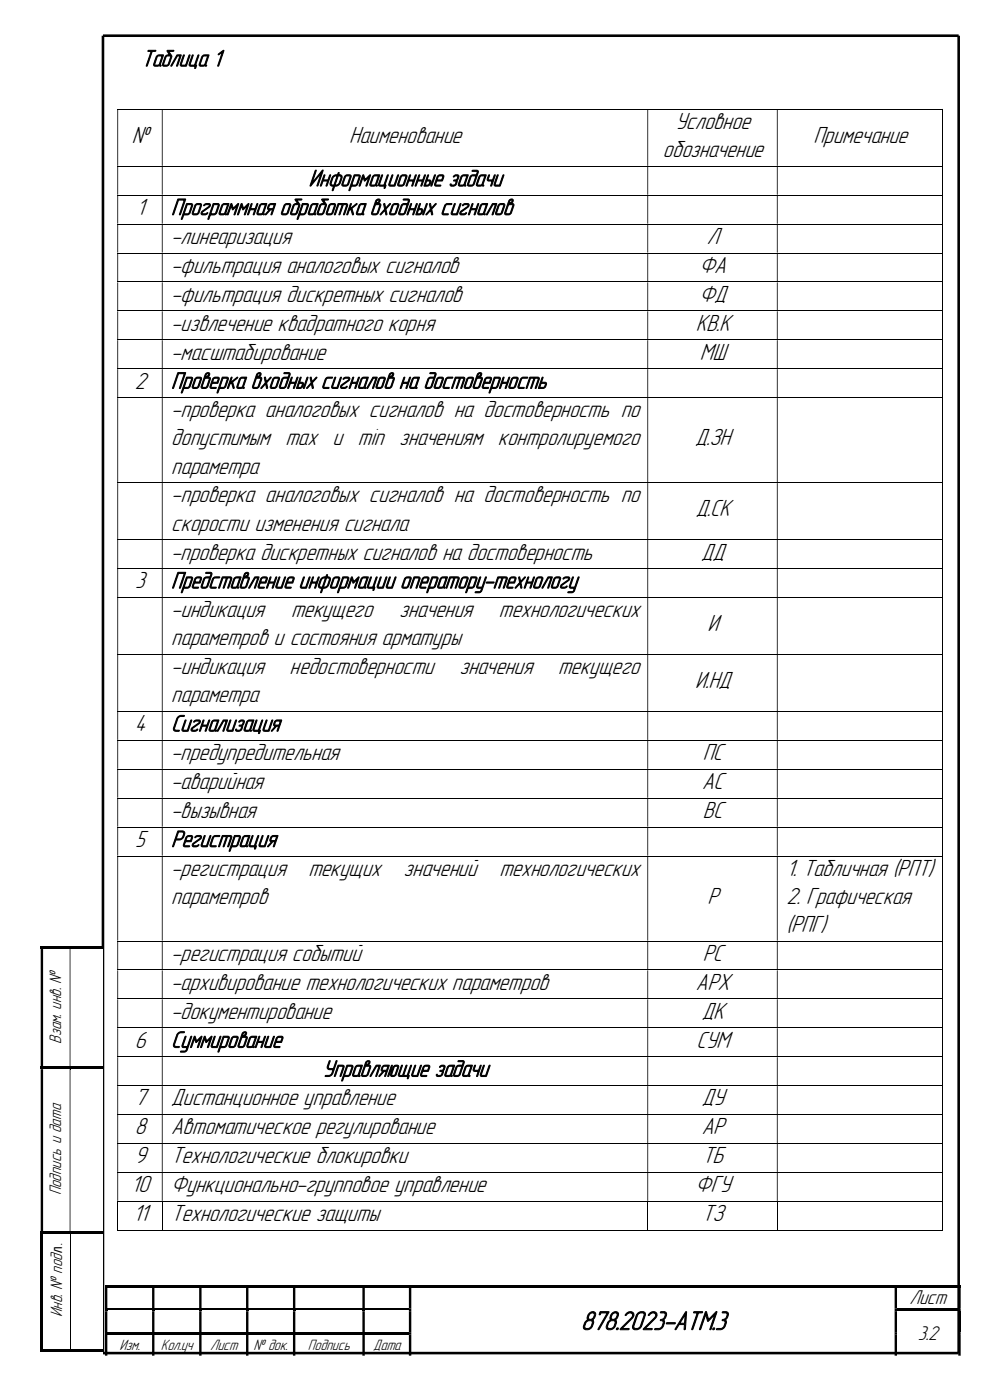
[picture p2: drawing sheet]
<svg xmlns="http://www.w3.org/2000/svg" width="210mm" height="297mm" viewBox="0 0 210 297" stroke-linecap="round" stroke-linejoin="round" font-family="sans-serif">
<defs><g id="words">
<text font-size="6" x="123.2" y="282.1">878.2023-АТМ.3</text>
<g font-size="5.2">
<text x="30" y="14.1">Таблица 1</text>
<text x="143.3" y="27.4">Условное</text>
<text x="28" y="30.4">№</text>
<text x="74.1" y="30.4">Наименование</text>
<text x="140.6" y="33.4">обозначение</text>
<text x="172.6" y="30.4">Примечание</text>
<text x="65.5" y="39.5">Информационные задачи</text>
<text x="29" y="45.6">1</text>
<text x="36.3" y="45.6">Программная обработка входных сигналов</text>
<text x="36.3" y="51.7">-линеаризация</text>
<text x="149.9" y="51.7">Л</text>
<text x="36.3" y="57.9">-фильтрация аналоговых сигналов</text>
<text x="148.4" y="57.9">ФА</text>
<text x="36.3" y="64">-фильтрация дискретных сигналов</text>
<text x="148.4" y="64">ФД</text>
<text x="36.3" y="70.1">-извлечение квадратного корня</text>
<text x="147.6" y="70.1">КВ.К</text>
<text x="36.3" y="76.3">-масштабирование</text>
<text x="148.5" y="76.3">МШ</text>
<text x="28.6" y="82.4">2</text>
<text x="36.3" y="82.4">Проверка входных сигналов на достоверность</text>
<text x="36.3" y="88.6">-проверка аналоговых сигналов на достоверность по</text>
<text x="36.3" y="94.5">допустимым max и min значениям контролируемого</text>
<text x="147.5" y="94.5">Д.ЗН</text>
<text x="36.3" y="100.5">параметра</text>
<text x="36.3" y="106.6">-проверка аналоговых сигналов на достоверность по</text>
<text x="36.3" y="112.6">скорости изменения сигнала</text>
<text x="147.6" y="109.6">Д.СК</text>
<text x="36.3" y="118.7">-проверка дискретных сигналов на достоверность</text>
<text x="148.8" y="118.7">ДД</text>
<text x="28.7" y="124.8">3</text>
<text x="36.3" y="124.8">Представление информации оператору-технологу</text>
<text x="36.3" y="130.9">-индикация</text>
<text x="61.7" y="130.9">текущего</text>
<text x="84.7" y="130.9">значения</text>
<text x="105.9" y="130.9">технологических</text>
<text x="36.3" y="136.9">параметров и состояния арматуры</text>
<text x="150.1" y="133.9">И</text>
<text x="36.3" y="143">-индикация</text>
<text x="61.4" y="143">недостоверности</text>
<text x="97.5" y="143">значения</text>
<text x="118.4" y="143">текущего</text>
<text x="36.3" y="149">параметра</text>
<text x="147.5" y="146">И.НД</text>
<text x="28.6" y="155.2">4</text>
<text x="36.3" y="155.2">Сигнализация</text>
<text x="36.3" y="161.2">-предупредительная</text>
<text x="149.1" y="161.2">ПС</text>
<text x="36.3" y="167.4">-аварийная</text>
<text x="149" y="167.4">АС</text>
<text x="36.3" y="173.5">-вызывная</text>
<text x="149.1" y="173.5">ВС</text>
<text x="28.7" y="179.7">5</text>
<text x="36.3" y="179.7">Регистрация</text>
<text x="36.3" y="185.8">-регистрация</text>
<text x="65.4" y="185.8">текущих</text>
<text x="85.6" y="185.8">значений</text>
<text x="105.9" y="185.8">технологических</text>
<text x="166.8" y="185.8">1. Табличная (РПТ)</text>
<text x="36.3" y="191.8">параметров</text>
<text x="150.1" y="191.8">Р</text>
<text x="166.8" y="191.8">2. Графическая</text>
<text x="166.8" y="197.7">(РПГ)</text>
<text x="36.3" y="203.8">-регистрация событий</text>
<text x="149.1" y="203.8">РС</text>
<text x="36.3" y="210">-архивирование технологических параметров</text>
<text x="147.6" y="210">АРХ</text>
<text x="36.3" y="216.1">-документирование</text>
<text x="148.9" y="216.1">ДК</text>
<text x="28.6" y="222.2">6</text>
<text x="36.3" y="222.2">Суммирование</text>
<text x="147.8" y="222.2">СУМ</text>
<text x="68.5" y="228.4">Управляющие задачи</text>
<text x="28.6" y="234.5">7</text>
<text x="36.3" y="234.5">Дистанционное управление</text>
<text x="148.9" y="234.5">ДУ</text>
<text x="28.6" y="240.7">8</text>
<text x="36.3" y="240.7">Автоматическое регулирование</text>
<text x="148.9" y="240.7">АР</text>
<text x="28.6" y="246.8">9</text>
<text x="36.3" y="246.8">Технологические блокировки</text>
<text x="149" y="246.8">ТБ</text>
<text x="27.9" y="252.9">10</text>
<text x="36.3" y="252.9">Функционально-групповое управление</text>
<text x="147.5" y="252.9">ФГУ</text>
<text x="28.2" y="259">11</text>
<text x="36.3" y="259">Технологические защиты</text>
<text x="149" y="259">ТЗ</text>
</g>
<g font-size="4.5">
<text x="192.9" y="276.6">Лист</text>
<text x="194.7" y="284.2">3.2</text>
</g>
<g font-size="3.7">
<text x="13" y="221.4" transform="rotate(-90 13 221.4)">Взам. инв. №</text>
<text x="13" y="253.6" transform="rotate(-90 13 253.6)">Подпись и дата</text>
<text x="13.2" y="279.4" transform="rotate(-90 13.2 279.4)">Инв. № подл.</text>
</g>
<g font-size="3.4">
<text x="25.3" y="286.4">Изм.</text>
<text x="34.1" y="286.4">Кол.уч</text>
<text x="44.6" y="286.4">Лист</text>
<text x="53.8" y="286.4">№ док.</text>
<text x="65.3" y="286.4">Подпись</text>
<text x="79.2" y="286.4">Дата</text>
</g>
</g></defs>
<g fill="#000">
<path d="M22.3 272.6h.5v.5h-.5z" fill-rule="evenodd"/>
<path d="M22.3 273.1h.5v4.5h-.5zM32.3 273.1h.5v4.5h-.5zM42.2 273.1h.6v4.5h-.6zM52.2 273.1h.5v4.5h-.5zM62.1 273.1h.6v4.5h-.6zM76.9 273.1h.5v4.5h-.5zM86.7 273.1h.5v4.5h-.5zM189.8 273.1h.5v4.5h-.5zM203.3 273.1h.5v4.5h-.5z" fill-rule="evenodd"/>
<path d="M32.3 272.6h.5v.5h-.5z" fill-rule="evenodd"/>
<path d="M42.2 272.6h.6v.5h-.6z" fill-rule="evenodd"/>
<path d="M52.2 272.6h.5v.5h-.5z" fill-rule="evenodd"/>
<path d="M62.1 272.6h.6v.5h-.6z" fill-rule="evenodd"/>
<path d="M76.9 272.6h.5v.5h-.5z" fill-rule="evenodd"/>
<path d="M86.7 272.6h.5v.5h-.5z" fill-rule="evenodd"/>
<path d="M86.7 277.6h.5v.6h-.5zM189.8 277.6h.5v.6h-.5z" fill-rule="evenodd"/>
<path d="M189.8 272.6h.5v.5h-.5z" fill-rule="evenodd"/>
<path d="M203.3 272.6h.5v.5h-.5z" fill-rule="evenodd"/>
<path d="M203.3 277.6h.5v.6h-.5zM22.3 278.2h.5v4.4h-.5zM32.3 278.2h.5v4.4h-.5zM42.2 278.2h.6v4.4h-.6zM52.2 278.2h.5v4.4h-.5zM62.1 278.2h.6v4.4h-.6zM76.9 278.2h.5v4.4h-.5zM86.7 278.2h.5v4.4h-.5zM189.8 278.2h.5v4.4h-.5z" fill-rule="evenodd"/>
<path d="M86.7 282.6h.5v.6h-.5zM189.8 282.6h.5v.6h-.5zM203.3 282.6h.5v.6h-.5zM22.3 283.2h.5v4.4h-.5zM32.3 283.2h.5v4.4h-.5zM42.2 283.2h.6v4.4h-.6zM52.2 283.2h.5v4.4h-.5zM62.1 283.2h.6v4.4h-.6zM76.9 283.2h.5v4.4h-.5z" fill-rule="evenodd"/>
<path d="M86.7 283.2h.5v4.4h-.5zM189.8 283.2h.5v4.4h-.5zM203.3 283.2h.5v4.4h-.5z" fill-rule="evenodd"/>
</g>
<g fill="#000">
<path d="M22.3 277.6h.5v.6h-.5zM22.8 272.6h9.5v.5h-9.5zM32.3 277.6h.5v.6h-.5zM32.8 272.6h9.4v.5h-9.4zM42.2 277.6h.6v.6h-.6zM42.8 272.6h9.4v.5h-9.4zM52.2 277.6h.5v.6h-.5zM52.7 272.6h9.4v.5h-9.4zM62.1 277.6h.6v.6h-.6zM62.7 272.6h14.2v.5h-14.2zM76.9 277.6h.5v.6h-.5zM77.4 272.6h9.3v.5h-9.3z"/>
<path d="M87.2 272.6h102.6v.5h-102.6zM190.3 272.6h13v.5h-13zM190.3 277.6h13v.5h-13zM22.3 282.6h.5v.6h-.5zM22.8 282.6h9.5v.5h-9.5zM32.3 282.6h.5v.6h-.5zM32.8 282.6h9.4v.5h-9.4zM42.2 282.6h.6v.6h-.6zM42.8 282.6h9.4v.5h-9.4zM52.2 282.6h.5v.6h-.5zM52.7 282.6h9.4v.5h-9.4zM62.1 282.6h.6v.6h-.6z"/>
<path d="M62.7 282.6h14.2v.5h-14.2zM76.9 282.6h.5v.6h-.5zM77.4 282.6h9.3v.5h-9.3zM203.3 278.2h.5v4.4h-.5z"/>
</g>
<path d="M22.8 277.7h9.5M32.8 277.7h9.4M42.8 277.7h9.4M52.7 277.7h9.4M62.7 277.7h14.2M77.4 277.7h9.3" fill="none" stroke="#000" stroke-width=".25"/>
<path d="M21.8 7.6h181.6v279.5h-181.6z" fill="none" stroke="#000" stroke-width=".55"/>
<path d="M9.1 200.8h12.7v87.1h-12.7z" fill="#fff"/>
<g fill="#000">
<path d="M199.9 23.1h.1v.2h-.1zM24.9 23.3h.2v11.9h-.2zM34.3 23.3h.2v11.9h-.2zM137.3 23.3h.2v11.9h-.2zM164.8 23.3h.2v11.9h-.2z" fill-rule="evenodd"/>
<path d="M199.9 35.2h.1v.1h-.1zM24.9 35.3h.2v6h-.2zM34.3 35.3h.2v6h-.2zM137.3 35.3h.2v6h-.2zM164.8 35.3h.2v6h-.2z" fill-rule="evenodd"/>
<path d="M199.9 41.3h.1v.2h-.1zM24.9 41.5h.2v6h-.2zM34.3 41.5h.2v6h-.2zM137.3 41.5h.2v6h-.2zM164.8 41.5h.2v6h-.2z" fill-rule="evenodd"/>
<path d="M199.9 47.5h.1v.1h-.1zM24.9 47.6h.2v6h-.2zM34.3 47.6h.2v6h-.2zM137.3 47.6h.2v6h-.2zM164.8 47.6h.2v6h-.2z" fill-rule="evenodd"/>
<path d="M199.9 53.6h.1v.2h-.1zM24.9 53.8h.2v5.9h-.2zM34.3 53.8h.2v5.9h-.2zM137.3 53.8h.2v5.9h-.2zM164.8 53.8h.2v5.9h-.2z" fill-rule="evenodd"/>
<path d="M199.9 59.7h.1v.2h-.1zM24.9 59.9h.2v6h-.2zM34.3 59.9h.2v6h-.2zM137.3 59.9h.2v6h-.2zM164.8 59.9h.2v6h-.2z" fill-rule="evenodd"/>
<path d="M199.9 65.9h.1v.1h-.1zM24.9 66h.2v6h-.2zM34.3 66h.2v6h-.2zM137.3 66h.2v6h-.2zM164.8 66h.2v6h-.2z" fill-rule="evenodd"/>
<path d="M199.9 72h.1v.2h-.1zM24.9 72.2h.2v5.9h-.2zM34.3 72.2h.2v5.9h-.2zM137.3 72.2h.2v5.9h-.2zM164.8 72.2h.2v5.9h-.2z" fill-rule="evenodd"/>
<path d="M199.9 78.1h.1v.2h-.1zM24.9 78.3h.2v6h-.2zM34.3 78.3h.2v6h-.2zM137.3 78.3h.2v6h-.2zM164.8 78.3h.2v6h-.2z" fill-rule="evenodd"/>
<path d="M199.9 84.3h.1v.2h-.1zM24.9 84.5h.2v17.8h-.2zM34.3 84.5h.2v17.8h-.2zM137.3 84.5h.2v17.8h-.2zM164.8 84.5h.2v17.8h-.2z" fill-rule="evenodd"/>
<path d="M199.9 102.3h.1v.2h-.1zM24.9 102.5h.2v11.9h-.2zM34.3 102.5h.2v11.9h-.2zM137.3 102.5h.2v11.9h-.2zM164.8 102.5h.2v11.9h-.2z" fill-rule="evenodd"/>
<path d="M199.9 114.4h.1v.2h-.1zM24.9 114.6h.2v5.9h-.2zM34.3 114.6h.2v5.9h-.2zM137.3 114.6h.2v5.9h-.2zM164.8 114.6h.2v5.9h-.2z" fill-rule="evenodd"/>
<path d="M199.9 120.5h.1v.2h-.1zM24.9 120.7h.2v6h-.2zM34.3 120.7h.2v6h-.2zM137.3 120.7h.2v6h-.2zM164.8 120.7h.2v6h-.2z" fill-rule="evenodd"/>
<path d="M199.9 126.7h.1v.1h-.1zM24.9 126.8h.2v12h-.2zM34.3 126.8h.2v12h-.2zM137.3 126.8h.2v12h-.2zM164.8 126.8h.2v12h-.2z" fill-rule="evenodd"/>
<path d="M199.9 138.8h.1v.1h-.1zM24.9 138.9h.2v11.9h-.2zM34.3 138.9h.2v11.9h-.2zM137.3 138.9h.2v11.9h-.2zM164.8 138.9h.2v11.9h-.2z" fill-rule="evenodd"/>
<path d="M199.9 150.8h.1v.2h-.1zM24.9 151h.2v6h-.2zM34.3 151h.2v6h-.2zM137.3 151h.2v6h-.2zM164.8 151h.2v6h-.2z" fill-rule="evenodd"/>
<path d="M199.9 157h.1v.1h-.1zM24.9 157.1h.2v6h-.2zM34.3 157.1h.2v6h-.2zM137.3 157.1h.2v6h-.2zM164.8 157.1h.2v6h-.2z" fill-rule="evenodd"/>
<path d="M199.9 163.1h.1v.2h-.1zM24.9 163.3h.2v5.9h-.2zM34.3 163.3h.2v5.9h-.2zM137.3 163.3h.2v5.9h-.2zM164.8 163.3h.2v5.9h-.2z" fill-rule="evenodd"/>
<path d="M199.9 169.2h.1v.2h-.1zM24.9 169.4h.2v6h-.2zM34.3 169.4h.2v6h-.2zM137.3 169.4h.2v6h-.2zM164.8 169.4h.2v6h-.2z" fill-rule="evenodd"/>
<path d="M199.9 175.4h.1v.2h-.1zM24.9 175.6h.2v5.9h-.2zM34.3 175.6h.2v5.9h-.2zM137.3 175.6h.2v5.9h-.2zM164.8 175.6h.2v5.9h-.2z" fill-rule="evenodd"/>
<path d="M199.9 181.5h.1v.2h-.1zM24.9 181.7h.2v17.9h-.2zM34.3 181.7h.2v17.9h-.2zM137.3 181.7h.2v17.9h-.2zM164.8 181.7h.2v17.9h-.2z" fill-rule="evenodd"/>
<path d="M199.9 199.6h.1v.1h-.1zM24.9 199.7h.2v6h-.2zM34.3 199.7h.2v6h-.2zM137.3 199.7h.2v6h-.2zM164.8 199.7h.2v6h-.2z" fill-rule="evenodd"/>
<path d="M8.6 200.8h.5v.5h-.5z" fill-rule="evenodd"/>
<path d="M8.6 201.3h.5v25h-.5zM14.8 201.3h.1v25h-.1zM22 201.3v25z" fill-rule="evenodd"/>
<path d="M14.8 200.8h7.2v.5h-7.2z" fill-rule="evenodd"/>
<path d="M22 200.8v.5z" fill-rule="evenodd"/>
<path d="M199.9 205.7h.1v.2h-.1zM24.9 205.9h.2v5.9h-.2zM34.3 205.9h.2v5.9h-.2zM137.3 205.9h.2v5.9h-.2zM164.8 205.9h.2v5.9h-.2z" fill-rule="evenodd"/>
<path d="M199.9 211.8h.1v.2h-.1zM24.9 212h.2v6h-.2zM34.3 212h.2v6h-.2zM137.3 212h.2v6h-.2zM164.8 212h.2v6h-.2z" fill-rule="evenodd"/>
<path d="M199.9 218h.1v.1h-.1zM24.9 218.1h.2v6h-.2zM34.3 218.1h.2v6h-.2zM137.3 218.1h.2v6h-.2zM164.8 218.1h.2v6h-.2z" fill-rule="evenodd"/>
<path d="M14.8 226.3h7.2v.5h-7.2z" fill-rule="evenodd"/>
<path d="M22 226.3v.5zM8.6 226.8h.5v34.4h-.5zM14.8 226.8h.1v34.4h-.1z" fill-rule="evenodd"/>
<path d="M199.9 224.1h.1v.2h-.1zM24.9 224.3h.2v6h-.2zM34.3 224.3h.2v6h-.2zM137.3 224.3h.2v6h-.2zM164.8 224.3h.2v6h-.2z" fill-rule="evenodd"/>
<path d="M199.9 230.3h.1v.1h-.1zM24.9 230.4h.2v5.9h-.2zM34.3 230.4h.2v5.9h-.2zM137.3 230.4h.2v5.9h-.2zM164.8 230.4h.2v5.9h-.2z" fill-rule="evenodd"/>
<path d="M199.9 236.3h.1v.2h-.1zM24.9 236.5h.2v6h-.2zM34.3 236.5h.2v6h-.2zM137.3 236.5h.2v6h-.2zM164.8 236.5h.2v6h-.2z" fill-rule="evenodd"/>
<path d="M199.9 242.5h.1v.2h-.1zM24.9 242.7h.2v5.9h-.2zM34.3 242.7h.2v5.9h-.2zM137.3 242.7h.2v5.9h-.2zM164.8 242.7h.2v5.9h-.2z" fill-rule="evenodd"/>
<path d="M199.9 248.6h.1v.2h-.1zM24.9 248.8h.2v6h-.2zM34.3 248.8h.2v6h-.2zM137.3 248.8h.2v6h-.2zM164.8 248.8h.2v6h-.2z" fill-rule="evenodd"/>
<path d="M14.8 261.2h7.2v.5h-7.2z" fill-rule="evenodd"/>
<path d="M8.6 261.7h.5v25.1h-.5z" fill-rule="evenodd"/>
<path d="M8.6 286.3h6.2v.5h-6.2z" fill-rule="evenodd"/>
<path d="M14.8 286.3h7.2v.5h-7.2z" fill-rule="evenodd"/>
</g>
<path d="M9.1 200.8h5.7v.5h-5.7zM14.8 201.3h.1zM8.6 226.3h.5v.5h-.5zM9.1 226.3h5.7v.5h-5.7zM14.8 226.8h.1zM199.9 254.8h.1v.1h-.1zM8.6 261.2h.5v.5h-.5zM9.1 261.2h5.7v.5h-5.7zM14.8 261.7h.1zM22 261.2v.5zM199.9 260.9h.1v.2h-.1z" fill="#000"/>
<g fill="none" stroke="#000" stroke-width=".21">
<path d="M24.9 23.2h175M24.9 35.3h175M199.9 23.3v11.9M199.9 35.3v6M24.9 41.4h175M24.9 47.5h175M24.9 53.7h175M24.9 59.8h175M199.9 41.5v6M199.9 47.6v6M199.9 53.8v5.9M199.9 59.9v6"/>
<path d="M24.9 66h175M24.9 72.1h175M24.9 78.2h175M199.9 66v6M199.9 72.2v5.9M199.9 78.3v6M24.9 84.4h175M199.9 84.5v17.8M24.9 102.4h175M24.9 114.5h175M199.9 102.5v11.9M199.9 114.6v5.9"/>
<path d="M24.9 120.6h175M24.9 126.7h175M24.9 138.9h175M199.9 120.7v6M199.9 126.8v12M199.9 138.9v11.9M24.9 150.9h175M24.9 157.1h175M199.9 151v6M199.9 157.1v6M24.9 163.2h175M24.9 169.3h175"/>
<path d="M24.9 175.5h175M199.9 163.3v5.9M199.9 169.4v6M199.9 175.6v5.9M24.9 181.6h175M24.9 199.6h175M199.9 181.7v17.9M199.9 199.7v6M24.9 205.8h175M24.9 211.9h175M24.9 218.1h175M199.9 205.9v5.9"/>
<path d="M199.9 212v6M199.9 218.1v6M22 226.8v34.4M24.9 224.2h175M24.9 230.3h175M24.9 236.4h175M199.9 224.3v6M199.9 230.4v5.9M199.9 236.5v6M24.9 242.6h175M24.9 248.7h175M24.9 254.8h175"/>
<path d="M25 254.9v6.2M34.4 254.9v6.2M137.4 254.9v6.2M164.9 254.9v6.2M199.9 242.7v5.9M199.9 248.8v6M199.9 254.9v6.2M14.9 261.7v24.6M22 261.7v25.1M24.9 261h9.4M34.5 261h102.8M137.5 261h27.3"/>
<path d="M165 261h34.9"/>
</g>
<use href="#words"/>
</svg>
